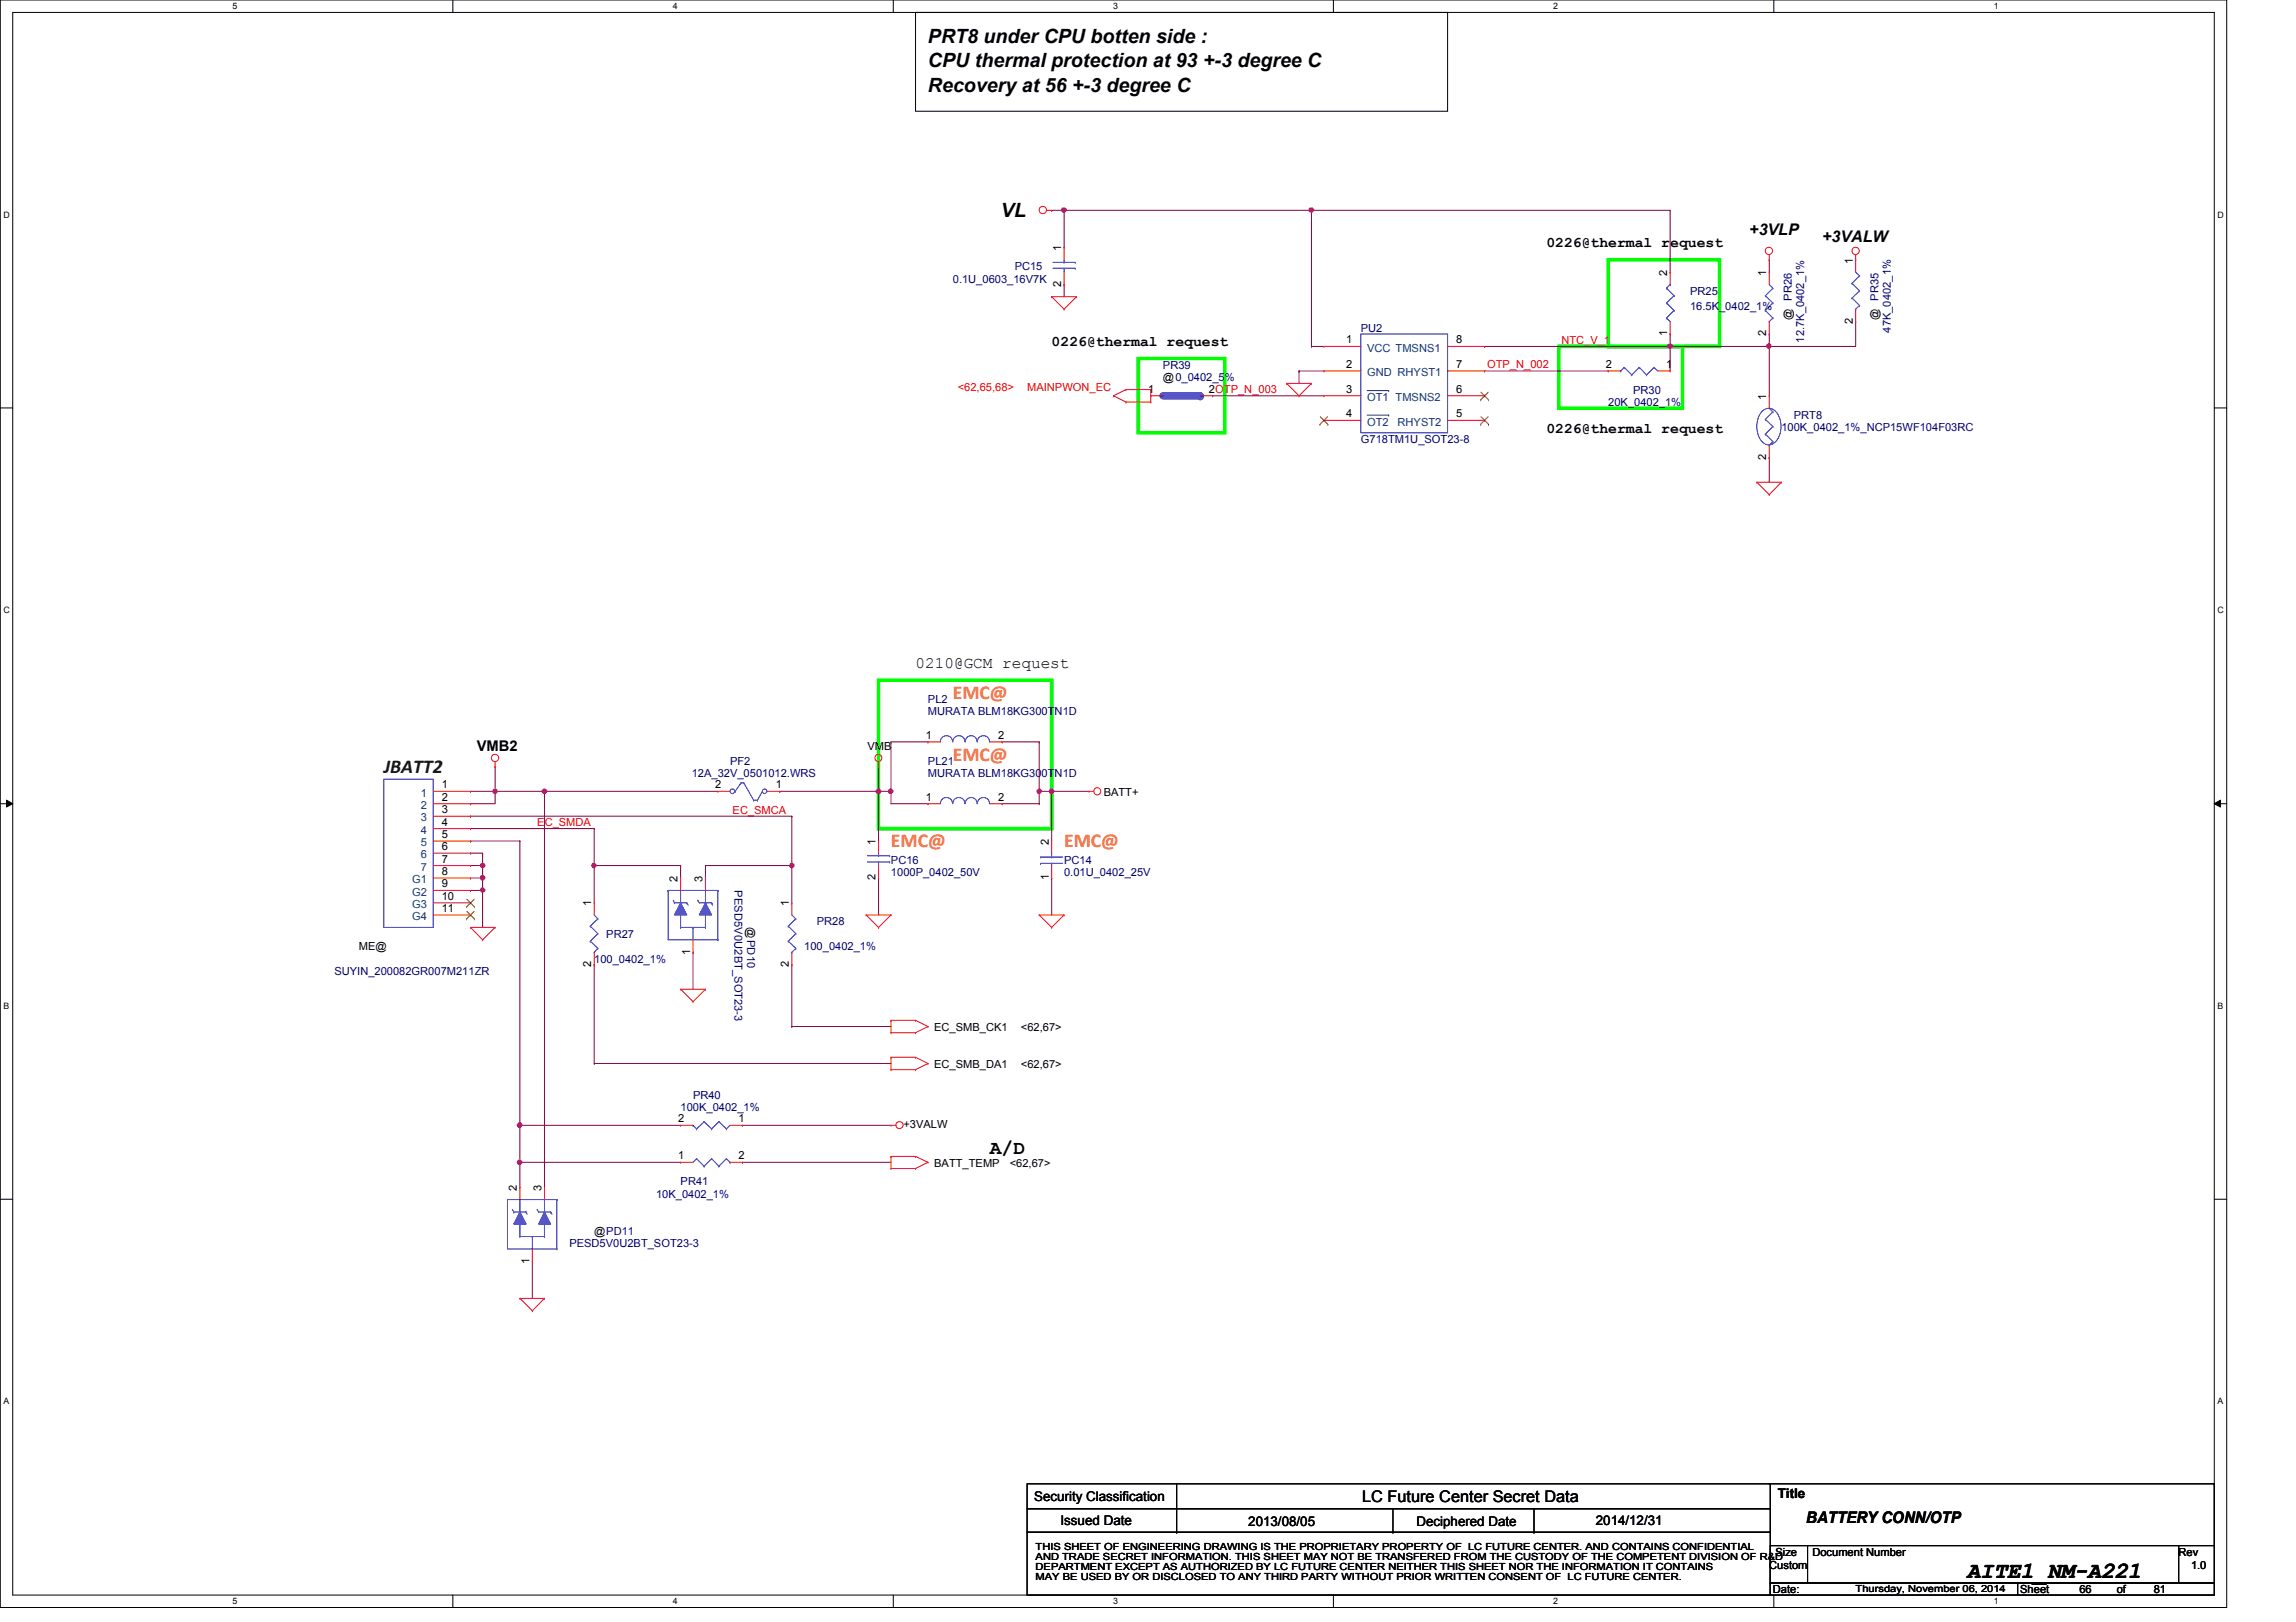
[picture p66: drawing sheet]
<svg xmlns="http://www.w3.org/2000/svg" width="297mm" height="210mm" viewBox="0 0 297 210" stroke-linecap="round" stroke-linejoin="round" font-family="sans-serif">
<defs><g id="words">
<text font-size="3" x="254.5" y="204.2">AITE1_NM-A221</text>
<g font-size="2.5">
<text x="120.1" y="5.5">PRT8 under CPU botten side :</text>
<text x="120.1" y="8.7">CPU thermal protection at 93 +-3 degree C</text>
<text x="120.1" y="11.9">Recovery at 56 +-3 degree C</text>
<text x="129.5" y="28.1">VL</text>
<text x="128.1" y="149.3">A/D</text>
</g>
<g font-size="2.5" fill="#ff8000">
<text x="123.3" y="90.4">EMC@</text>
<text x="123.3" y="98.4">EMC@</text>
<text x="115.3" y="109.6">EMC@</text>
<text x="137.7" y="109.6">EMC@</text>
</g>
<text font-size="2.5" fill="#004000" x="49.7" y="100">JBATT2</text>
<g font-size="2.1">
<text x="226.3" y="30.4">+3VLP</text>
<text x="235.8" y="31.4">+3VALW</text>
<text x="118.4" y="86.4">0210@GCM request</text>
<text x="176.2" y="194.4">LC Future Center Secret Data</text>
<text x="233.7" y="197.1">BATTERY CONN/OTP</text>
</g>
<g font-size="1.9">
<text x="200.1" y="32">0226@thermal request</text>
<text x="136.1" y="44.8">0226@thermal request</text>
<text x="200.1" y="56">0226@thermal request</text>
<text x="61.7" y="97.2">VMB2</text>
</g>
<g font-size="1.7">
<text x="133.8" y="194.3">Security Classification</text>
<text x="137.2" y="197.3">Issued Date</text>
<text x="161.5" y="197.5">2013/08/05</text>
<text x="183.3" y="197.5">Deciphered Date</text>
<text x="206.5" y="197.3">2014/12/31</text>
<text x="230" y="193.8">Title</text>
</g>
<g font-size="1.4" fill="#000080">
<text x="131.3" y="35">PC15</text>
<text x="123.3" y="36.6">0.1U_0603_16V7K</text>
<text x="218.6" y="38.2">PR25</text>
<text x="218.6" y="40.1">16.5K_0402_1%</text>
<text x="231.8" y="38.9" transform="rotate(-90 231.8 38.9)">PR26</text>
<text x="243" y="38.9" transform="rotate(-90 243 38.9)">PR35</text>
<text x="150.4" y="47.8">PR39</text>
<text x="176.1" y="43">PU2</text>
<text x="233.4" y="44.3" transform="rotate(-90 233.4 44.3)">12.7K_0402_1%</text>
<text x="244.6" y="43.1" transform="rotate(-90 244.6 43.1)">47K_0402_1%</text>
<text x="208.1" y="52.6">20K_0402_1%</text>
<text x="211.3" y="51">PR30</text>
<text x="176.1" y="57.4">G718TM1U_SOT23-8</text>
<text x="230.5" y="55.8">100K_0402_1%_NCP15WF104F03RC</text>
<text x="232.1" y="54.2">PRT8</text>
<text x="120.1" y="91">PL2</text>
<text x="120.1" y="92.6">MURATA BLM18KG300TN1D</text>
<text x="89.5" y="100.6">12A_32V_0501012.WRS</text>
<text x="94.4" y="99">PF2</text>
<text x="120.1" y="99">PL21</text>
<text x="120.1" y="100.6">MURATA BLM18KG300TN1D</text>
<text x="115.3" y="111.8">PC16</text>
<text x="115.3" y="113.4">1000P_0402_50V</text>
<text x="137.7" y="111.8">PC14</text>
<text x="137.7" y="113.4">0.01U_0402_25V</text>
<text x="95" y="115.2" transform="rotate(90 95 115.2)">PESD5V0U2BT_SOT23-3</text>
<text x="105.7" y="119.8">PR28</text>
<text x="76.9" y="124.6">100_0402_1%</text>
<text x="78.4" y="121.4">PR27</text>
<text x="104.1" y="123">100_0402_1%</text>
<text x="43.3" y="126.2">SUYIN_200082GR007M211ZR</text>
<text x="88.1" y="143.8">100K_0402_1%</text>
<text x="89.7" y="142.2">PR40</text>
<text x="84.9" y="155">10K_0402_1%</text>
<text x="88.1" y="153.4">PR41</text>
<text x="73.7" y="161.4">PESD5V0U2BT_SOT23-3</text>
</g>
<g font-size="1.4">
<text x="137.3" y="32.5" transform="rotate(-90 137.3 32.5)">1</text>
<text x="215.7" y="35.7" transform="rotate(-90 215.7 35.7)">2</text>
<text x="228.5" y="35.7" transform="rotate(-90 228.5 35.7)">1</text>
<text x="239.7" y="34.1" transform="rotate(-90 239.7 34.1)">1</text>
<text x="137.3" y="37.1" transform="rotate(-90 137.3 37.1)">2</text>
<text x="231.8" y="41.4" transform="rotate(-90 231.8 41.4)">@</text>
<text x="239.7" y="41.9" transform="rotate(-90 239.7 41.9)">2</text>
<text x="243" y="41.4" transform="rotate(-90 243 41.4)">@</text>
<text x="174.2" y="47.6">2</text>
<text x="174.2" y="44.4">1</text>
<text x="188.4" y="47.6">7</text>
<text x="188.4" y="44.4">8</text>
<text x="207.8" y="47.6">2</text>
<text x="215.6" y="47.6">1</text>
<text x="215.7" y="43.5" transform="rotate(-90 215.7 43.5)">1</text>
<text x="228.5" y="43.5" transform="rotate(-90 228.5 43.5)">2</text>
<text x="148.5" y="50.8">1</text>
<text x="150.4" y="49.4">@0_0402_5%</text>
<text x="156.4" y="50.8">2OTP_N_003</text>
<text x="174.2" y="50.8">3</text>
<text x="188.4" y="50.8">6</text>
<text x="228.5" y="51.7" transform="rotate(-90 228.5 51.7)">1</text>
<text x="174.2" y="54">4</text>
<text x="188.4" y="54">5</text>
<text x="228.5" y="59.5" transform="rotate(-90 228.5 59.5)">2</text>
<text x="119.8" y="95.6">1</text>
<text x="129.2" y="95.6">2</text>
<text x="112.2" y="97.1">VMB</text>
<text x="57.1" y="102">1</text>
<text x="57.1" y="105.2">3</text>
<text x="57.1" y="106.8">4</text>
<text x="57.1" y="103.6">2</text>
<text x="92.5" y="102">2</text>
<text x="100.4" y="102">1</text>
<text x="119.8" y="103.6">1</text>
<text x="129.2" y="103.6">2</text>
<text x="142.8" y="103">BATT+</text>
<text x="57.1" y="108.5">5</text>
<text x="57.1" y="110">6</text>
<text x="57.1" y="111.6">7</text>
<text x="57.1" y="113.2">8</text>
<text x="113.3" y="113.9" transform="rotate(-90 113.3 113.9)">2</text>
<text x="113.3" y="109.3" transform="rotate(-90 113.3 109.3)">1</text>
<text x="135.7" y="113.9" transform="rotate(-90 135.7 113.9)">1</text>
<text x="135.7" y="109.3" transform="rotate(-90 135.7 109.3)">2</text>
<text x="57.1" y="114.9">9</text>
<text x="57.1" y="116.5">10</text>
<text x="57.1" y="118">11</text>
<text x="76.5" y="117.3" transform="rotate(-90 76.5 117.3)">1</text>
<text x="87.7" y="114.1" transform="rotate(-90 87.7 114.1)">2</text>
<text x="90.9" y="114.1" transform="rotate(-90 90.9 114.1)">3</text>
<text x="102.1" y="117.3" transform="rotate(-90 102.1 117.3)">1</text>
<text x="46.4" y="123">ME@</text>
<text x="76.5" y="125.1" transform="rotate(-90 76.5 125.1)">2</text>
<text x="89.3" y="123.5" transform="rotate(-90 89.3 123.5)">1</text>
<text x="96.6" y="120" transform="rotate(90 96.6 120)">@PD10</text>
<text x="102.1" y="125.1" transform="rotate(-90 102.1 125.1)">2</text>
<text x="120.9" y="133.4">EC_SMB_CK1</text>
<text x="132.1" y="133.4">&lt;62,67&gt;</text>
<text x="120.9" y="138.2">EC_SMB_DA1</text>
<text x="132.1" y="138.2">&lt;62,67&gt;</text>
<text x="87.8" y="145.2">2</text>
<text x="95.5" y="145.2">1</text>
<text x="116.9" y="146">+3VALW</text>
<text x="66.9" y="154.1" transform="rotate(-90 66.9 154.1)">2</text>
<text x="70.1" y="154.1" transform="rotate(-90 70.1 154.1)">3</text>
<text x="87.8" y="150">1</text>
<text x="95.5" y="150">2</text>
<text x="120.9" y="151">BATT_TEMP</text>
<text x="130.6" y="151">&lt;62,67&gt;</text>
<text x="76.9" y="159.8">@PD11</text>
<text x="68.5" y="163.5" transform="rotate(-90 68.5 163.5)">1</text>
<text x="228.9" y="203">Custom</text>
<text x="229.7" y="201.4">Size</text>
<text x="234.5" y="201.4">Document Number</text>
<text x="281.9" y="201.4">Rev</text>
<text x="283.5" y="203">1.0</text>
<text x="229.4" y="206.2">Date:</text>
<text x="261.4" y="206.2">Sheet</text>
<text x="269" y="206.2">66</text>
<text x="273.9" y="206.2">of</text>
<text x="278.6" y="206.2">81</text>
</g>
<g font-size="1.4" fill="#004080">
<text x="176.9" y="45.5">VCC TMSNS1</text>
<text x="176.9" y="51.9">OT1 TMSNS2</text>
<text x="176.9" y="48.7">GND RHYST1</text>
<text x="176.9" y="55.1">OT2</text>
<text x="180.8" y="55.1">RHYST2</text>
<text x="54.4" y="103.1">1</text>
<text x="54.4" y="106.3">3</text>
<text x="54.4" y="107.9">4</text>
<text x="54.4" y="104.7">2</text>
<text x="54.4" y="109.5">5</text>
<text x="54.4" y="111.1">6</text>
<text x="54.4" y="112.7">7</text>
<text x="53.3" y="114.3">G1</text>
<text x="53.3" y="115.9">G2</text>
<text x="53.3" y="117.5">G3</text>
<text x="53.3" y="119.1">G4</text>
</g>
<g font-size="1.4" fill="#f00">
<text x="192.4" y="47.7">OTP_N_002</text>
<text x="202" y="44.5">NTC_V_1</text>
<text x="123.9" y="50.6">&lt;62,65,68&gt;</text>
<text x="132.9" y="50.6">MAINPWON_EC</text>
<text x="69.5" y="106.9">EC_SMDA</text>
<text x="94.8" y="105.3">EC_SMCA</text>
</g>
<g font-size="1.3">
<text x="134" y="200.6">THIS SHEET OF ENGINEERING DRAWING IS THE PROPRIETARY PROPERTY OF LC FUTURE CENTER. AND CONTAINS CONFIDENTIAL</text>
<text x="134" y="201.9">AND TRADE SECRET INFORMATION. THIS SHEET MAY NOT BE TRANSFERED FROM THE CUSTODY OF THE COMPETENT DIVISION OF R&amp;D</text>
<text x="134" y="203.2">DEPARTMENT EXCEPT AS AUTHORIZED BY LC FUTURE CENTER NEITHER THIS SHEET NOR THE INFORMATION IT CONTAINS</text>
<text x="134" y="204.5">MAY BE USED BY OR DISCLOSED TO ANY THIRD PARTY WITHOUT PRIOR WRITTEN CONSENT OF LC FUTURE CENTER.</text>
<text x="240.1" y="206">Thursday, November 06, 2014</text>
</g>
<g font-size="1.1">
<text x="30.1" y="1.1">5</text>
<text x="87" y="1.1">4</text>
<text x="144" y="1.1">3</text>
<text x="201" y="1.1">2</text>
<text x="257.9" y="1.1">1</text>
<text x=".5" y="28.2">D</text>
<text x="286.9" y="28.2">D</text>
<text x=".5" y="79.3">C</text>
<text x="286.9" y="79.3">C</text>
<text x=".5" y="130.6">B</text>
<text x="286.9" y="130.6">B</text>
<text x=".5" y="181.7">A</text>
<text x="286.9" y="181.7">A</text>
<text x="30.1" y="207.6">5</text>
<text x="87" y="207.6">4</text>
<text x="144" y="207.6">3</text>
<text x="201" y="207.6">2</text>
<text x="257.9" y="207.6">1</text>
</g>
</g></defs>
<path d="M0 0h288.1v208h-288.1zM1.6 1.6h284.9v204.8h-284.9z" fill="none" stroke="#000" stroke-width=".13"/>
<g fill="#fff">
<path d="M30.1 .2h.6v1.2h-.6z"/>
<path d="M30.1 206.6h.6v1.2h-.6z"/>
</g>
<path d="M58.6 0v1.6M58.6 206.4v1.6" fill="none" stroke="#000" stroke-width=".13"/>
<g fill="#fff">
<path d="M87 .2h.6v1.2h-.6z"/>
<path d="M87 206.6h.6v1.2h-.6z"/>
</g>
<path d="M115.6 0v1.6M115.6 206.4v1.6" fill="none" stroke="#000" stroke-width=".13"/>
<g fill="#fff">
<path d="M144 .2h.6v1.2h-.6z"/>
<path d="M144 206.6h.6v1.2h-.6z"/>
</g>
<path d="M172.5 0v1.6M172.5 206.4v1.6" fill="none" stroke="#000" stroke-width=".13"/>
<g fill="#fff">
<path d="M201 .2h.5v1.2h-.5z"/>
<path d="M201 206.6h.5v1.2h-.5z"/>
</g>
<path d="M229.5 0v1.6M229.5 206.4v1.6" fill="none" stroke="#000" stroke-width=".13"/>
<g fill="#fff">
<path d="M257.9 .2h.6v1.2h-.6z"/>
<path d="M257.9 206.6h.6v1.2h-.6z"/>
<path d="M.5 27.2h.7v1.2h-.7z"/>
<path d="M286.9 27.2h.8v1.2h-.8z"/>
<path d="M.5 78.4h.7v1.1h-.7z"/>
<path d="M286.9 78.4h.8v1.1h-.8z"/>
</g>
<path d="M0 52.8h1.6M286.5 52.8h1.6" fill="none" stroke="#000" stroke-width=".13"/>
<g fill="#fff">
<path d="M.5 129.6h.7v1.2h-.7z"/>
<path d="M286.9 129.6h.7v1.2h-.7z"/>
</g>
<path d="M0 104h1.6M.8 103.5l.8 .5-.8 .4zM286.5 104l.8-.5v.9zM286.5 104h1.6" fill="none" stroke="#000" stroke-width=".13"/>
<path d="M.8 103.5l.8 .5-.8 .4zM286.5 104l.8-.5v.9z" fill="#000"/>
<g fill="#fff">
<path d="M.5 180.8h.7v1.1h-.7z"/>
<path d="M286.9 180.8h.7v1.1h-.7z"/>
</g>
<path d="M118.4 1.6h68.9v12.8h-68.9zM0 155.2h1.6M286.5 155.2h1.6" fill="none" stroke="#000" stroke-width=".13"/>
<path d="M208.1 33.6h14.4v11.2h-14.4zM147.3 46.4h11.2v9.6h-11.2zM201.7 44.8h16v8h-16zM113.7 88h22.4v19.2h-22.4z" fill="none" stroke="#0f0" stroke-width=".47"/>
<path d="M60.9 107.2h.1M60.9 107.2h16M76.9 112h.1M76.9 112v4.8M102.4 112h.1M102.4 112v4.8M102.4 124.8h.1M102.4 124.8v8M96.1 145.6h.1M96.1 150.4h.1M96.1 145.6h19.2M96.1 150.4h19.2" fill="none" stroke="#800040" stroke-width=".13"/>
<circle cx="102.4" cy="112" r=".3" fill="#f0f"/>
<circle cx="102.4" cy="112" r=".3" fill="none" stroke="#f0f" stroke-width=".13"/>
<path d="M60.9 108.8h.1M60.9 108.8h6.4M67.3 145.6h.1M67.3 145.6v4.8" fill="none" stroke="#800040" stroke-width=".13"/>
<circle cx="67.2" cy="145.6" r=".31" fill="#f0f"/>
<circle cx="67.2" cy="145.6" r=".31" fill="none" stroke="#f0f" stroke-width=".13"/>
<path d="M113.7 99.2h.1M113.7 99.2v3.2M76.9 137.6h.1M76.9 137.6h38.4M67.3 145.6h.1M67.3 145.6h20.7" fill="none" stroke="#800040" stroke-width=".13"/>
<circle cx="113.6" cy="102.4" r=".31" fill="#f0f"/>
<circle cx="113.6" cy="102.4" r=".31" fill="none" stroke="#f0f" stroke-width=".13"/>
<g fill="none" stroke="#800040" stroke-width=".13">
<path d="M64 99.2h.1M64 99.2v3.2M113.7 102.4h.1M113.7 113.6h.1M113.7 102.4v6.4M113.7 113.6v4.8M134.4 102.4h.1M134.4 102.4h1.7M136.1 113.6h.1M136.1 102.4h.1M136.1 102.4v6.4M136.1 113.6v4.8"/>
<path d="M76.9 124.8h.1M76.9 124.8v12.8M102.4 132.8h.1M102.4 132.8h12.9M67.3 150.4h.1M67.3 150.4h20.7"/>
</g>
<circle cx="67.2" cy="150.4" r=".3" fill="#f0f"/>
<circle cx="67.2" cy="150.4" r=".3" fill="none" stroke="#f0f" stroke-width=".13"/>
<g fill="none" stroke="#800040" stroke-width=".13">
<path d="M169.7 27.2h.1M169.7 27.2h46.4M216.1 43.2h.1M216.1 44.8h.1M216.1 43.2v4.8M228.9 44.8h.1M228.9 44.8v6.4M60.9 102.4h.1M60.9 104h.1M60.9 102.4h3.1M64 102.4h.1M64 102.4v1.6h-3.1"/>
<path d="M70.4 102.4h.1M70.4 102.4h22.5M100.9 102.4h.1M100.9 102.4h12.8"/>
</g>
<circle cx="228.9" cy="44.8" r=".3" fill="#f0f"/>
<circle cx="228.9" cy="44.8" r=".3" fill="none" stroke="#f0f" stroke-width=".13"/>
<g fill="none" stroke="#800040" stroke-width=".13">
<path d="M137.7 36.8h.1M137.7 36.8v1.6M169.7 27.2h.1M169.7 27.2v17.6M216.1 27.2h.1M216.1 27.2v8M156.9 51.2h.1M156.9 51.2h14.4M168.1 48h.1M168.1 48v1.6M168.1 48h3.2M169.7 44.8h.1"/>
<path d="M169.7 44.8h1.6M228.9 59.2h.1M228.9 59.2v3.2"/>
</g>
<circle cx="169.7" cy="27.2" r=".31" fill="#f0f"/>
<circle cx="169.7" cy="27.2" r=".31" fill="none" stroke="#f0f" stroke-width=".13"/>
<path d="M137.7 27.2h.1M137.7 27.2h32M137.7 27.2v4.8" fill="none" stroke="#800040" stroke-width=".13"/>
<circle cx="137.7" cy="27.2" r=".31" fill="#f0f"/>
<circle cx="137.7" cy="27.2" r=".31" fill="none" stroke="#f0f" stroke-width=".13"/>
<g fill="none" stroke="#800040" stroke-width=".13">
<path d="M136.1 27.2h.1M136.1 27.2h1.6M228.9 33.6h.1M228.9 33.6v1.6M192.1 48h.1M192.1 44.8h.1M192.1 48h16M192.1 44.8h24M228.9 43.2h.1M228.9 43.2v1.6M60.9 105.6h.1M60.9 105.6h41.5"/>
<path d="M67.3 108.8h.1M67.3 108.8v36.8"/>
</g>
<circle cx="216.1" cy="44.8" r=".3" fill="#f0f"/>
<circle cx="216.1" cy="44.8" r=".3" fill="none" stroke="#f0f" stroke-width=".13"/>
<path d="M76.9 112h.1M76.9 112h11.1" fill="none" stroke="#800040" stroke-width=".13"/>
<circle cx="76.8" cy="112" r=".3" fill="#f0f"/>
<circle cx="76.8" cy="112" r=".3" fill="none" stroke="#f0f" stroke-width=".13"/>
<path d="M70.4 102.4h.1M70.4 102.4v51.2M76.9 107.2h.1M76.9 107.2v4.8M88 112h.1M88 112v1.6M91.3 112h.1M91.3 112v1.6M102.4 105.6h.1M102.4 105.6v6.4h-11.1M89.7 123.2h.1M89.7 123.2v4.8" fill="none" stroke="#800040" stroke-width=".13"/>
<circle cx="70.4" cy="102.4" r=".3" fill="#f0f"/>
<circle cx="70.4" cy="102.4" r=".3" fill="none" stroke="#f0f" stroke-width=".13"/>
<path d="M64 102.4h.1M64 102.4h6.4M67.3 150.4h.1M67.3 150.4v3.2" fill="none" stroke="#800040" stroke-width=".13"/>
<circle cx="64" cy="102.4" r=".3" fill="#f0f"/>
<circle cx="64" cy="102.4" r=".3" fill="none" stroke="#f0f" stroke-width=".13"/>
<path d="M60.9 110.4h.1M60.9 112h.1M60.9 113.6h.1M60.9 110.4h1.5M60.9 112h1.5M60.9 113.6h1.5M62.4 115.2h.1M62.4 113.6h.1M62.4 113.6v6.4M68.9 163.2h.1M68.9 163.2v4.8" fill="none" stroke="#800040" stroke-width=".13"/>
<circle cx="62.4" cy="113.6" r=".31" fill="#f0f"/>
<circle cx="62.4" cy="113.6" r=".31" fill="none" stroke="#f0f" stroke-width=".13"/>
<path d="M60.9 115.2h.1M60.9 115.2h1.5" fill="none" stroke="#800040" stroke-width=".13"/>
<circle cx="62.4" cy="115.2" r=".3" fill="#f0f"/>
<circle cx="62.4" cy="115.2" r=".3" fill="none" stroke="#f0f" stroke-width=".13"/>
<path d="M136.1 102.4h.1M136.1 102.4h4.8" fill="none" stroke="#800040" stroke-width=".13"/>
<circle cx="136.1" cy="102.4" r=".3" fill="#f0f"/>
<circle cx="136.1" cy="102.4" r=".3" fill="none" stroke="#f0f" stroke-width=".13"/>
<path d="M62.4 112h.1M62.4 112v1.6" fill="none" stroke="#800040" stroke-width=".13"/>
<circle cx="62.4" cy="112" r=".3" fill="#f0f"/>
<circle cx="62.4" cy="112" r=".3" fill="none" stroke="#f0f" stroke-width=".13"/>
<g fill="none" stroke="#800040" stroke-width=".13">
<path d="M216.1 44.8h.1M228.9 44.8h.1M240.1 41.6h.1M240.1 41.6v3.2h-24M115.3 96h4.8M120.1 96h.1M129.7 96h.1M129.7 96h4.7M134.4 96h.1M134.4 96v6.4M62.4 110.4h.1M62.4 110.4v1.6"/>
<path d="M115.3 104h4.8M120.1 104h.1M129.7 104h.1M129.7 104h4.7"/>
</g>
<circle cx="134.4" cy="102.4" r=".3" fill="#f0f"/>
<circle cx="134.4" cy="102.4" r=".3" fill="none" stroke="#f0f" stroke-width=".13"/>
<path d="M115.3 102.4h.1M115.3 102.4v1.6M134.4 104h.1M134.4 102.4v1.6" fill="none" stroke="#800040" stroke-width=".13"/>
<circle cx="115.2" cy="102.4" r=".3" fill="#f0f"/>
<circle cx="115.2" cy="102.4" r=".3" fill="none" stroke="#f0f" stroke-width=".13"/>
<path d="M115.3 96h.1M115.3 96v6.4M113.7 102.4h1.6M115.3 102.4h.1" fill="none" stroke="#800040" stroke-width=".13"/>
<g fill="none" stroke="#f00" stroke-width=".13">
<path d="M135.4 27.2h.7M136.1 27.2h.1M136.1 38.4h.1M136.1 38.4h3.2M136.1 38.4l1.6 1.6M137.7 32h.1M137.7 36.8h.1M137.7 32v1.6M137.7 35.2v1.6M139.3 38.4h.1M139.3 38.4l-1.6 1.6M228.9 33.6h.1"/>
<path d="M228.9 35.2h.1M228.9 33v.6M228.9 35.2v1.6M240.1 33.6h.1M240.1 33v2.2M137.7 40h.1M144.1 51.2h.1M144.1 51.2l1.6 .8M145.7 52h.1M145.7 50.4h.1M145.7 52h3.2M145.7 50.4l-1.6 .8"/>
<path d="M145.7 50.4h3.2M148.9 50.4h.1M148.9 52h.1M148.9 50.4v1.6M166.5 49.6h.1M166.5 49.6h3.2M166.5 49.6l1.6 1.6M168.1 51.2h.1M169.7 49.6h.1M169.7 49.6l-1.6 1.6M228.9 43.2h.1M228.9 51.2h.1"/>
<path d="M228.9 59.2h.1M228.9 41.6v1.6M228.9 51.2v1.6M228.9 57.6v1.6M240.1 41.6h.1M240.1 40v1.6M227.3 62.4h.1M227.3 62.4h3.2M227.3 62.4l1.6 1.6M228.9 64h.1M230.5 62.4h.1M230.5 62.4l-1.6 1.6"/>
<path d="M64 99.2h.1M64 98.6v.6M113.7 99.2h.1M113.7 98.6v.6M56 118.4h4.9M56 102.4h4.9M56 105.6h4.9M56 107.2h4.9M56 104h4.9M56 108.8h4.9M56 110.4h4.9M56 112h4.9"/>
<path d="M56 113.6h4.9M56 115.2h4.9M56 116.8h4.9M60.9 102.4h.1M60.9 105.6h.1M60.9 107.2h.1M60.9 104h.1M60.9 108.8h.1M60.9 110.4h.1M60.9 112h.1M60.9 113.6h.1M60.9 115.2h.1"/>
<path d="M60.9 116.8h.1M60.9 118.4h.1M92.9 102.4h.1M92.9 102.4h1.5M99.3 102.4h1.6M100.9 102.4h.1M112.1 118.4h.1M112.1 118.4h3.2M112.1 118.4l1.6 1.6M115.3 118.4h.1M115.3 118.4l-1.6 1.6M120.1 104h.1"/>
<path d="M120.1 104h1.6M128.1 104h1.6M129.7 104h.1M134.4 118.4h.1M134.4 118.4h3.3M134.4 118.4l1.7 1.6M137.7 118.4h.1M137.7 118.4l-1.6 1.6M140.9 102.4h.1M140.9 102.4h.6M60.9 120h.1M60.9 120h3.1"/>
<path d="M60.9 120l1.5 1.6M62.4 121.6h.1M64 120h.1M64 120l-1.6 1.6M88 128h.1M88 128h3.3M88 128l1.7 1.6M89.7 129.6h.1M91.3 128h.1M91.3 128l-1.6 1.6M113.7 120h.1M115.3 136.8h.1"/>
<path d="M115.3 138.4h.1M115.3 132h.1M115.3 133.6h.1M115.3 132v1.6M115.3 136.8v1.6M115.3 136.8h3.1M115.3 138.4h3.1M115.3 132h3.1M115.3 133.6h3.1M118.4 136.8h.1M118.4 138.4h.1M118.4 132h.1"/>
<path d="M118.4 133.6h.1M118.4 136.8l1.7 .8M118.4 132l1.7 .8M120.1 137.6h.1M120.1 132.8h.1M120.1 137.6l-1.7 .8M120.1 132.8l-1.7 .8M136.1 120h.1M88 150.4h.1M88 150.4h1.7M94.4 150.4h1.7M96.1 150.4h.1"/>
<path d="M115.3 149.6h.1M115.3 151.2h.1M115.3 145.6h.1M115.3 149.6h3.1M115.3 149.6v1.6M115.3 151.2h3.1M115.3 145.6h.6M118.4 149.6h.1M118.4 151.2h.1M118.4 149.6l1.7 .8M120.1 150.4h.1M120.1 150.4l-1.7 .8"/>
<path d="M67.3 168h.1M67.3 168h3.1M67.3 168l1.6 1.6M68.9 169.6h.1M70.4 168h.1M70.4 168l-1.5 1.6"/>
<circle cx="134.9" cy="27.2" r=".47"/>
<circle cx="228.8" cy="32.5" r=".47"/>
<circle cx="240.1" cy="32.5" r=".47"/>
<circle cx="64" cy="98.1" r=".47"/>
<circle cx="113.6" cy="98.1" r=".46"/>
<circle cx="141.9" cy="102.4" r=".46"/>
<circle cx="116.4" cy="145.6" r=".46"/>
</g>
<g fill="none" stroke="#000" stroke-width=".13">
<path d="M132.9 192h96.1v3.2h-96.1zM132.9 195.2h96.1v3.1h-96.1zM132.9 198.3h96.1v8.1h-96.1zM152.2 195.2h.1M152.2 198.3h.1M152.2 192v6.3M180.2 198.3h.1M180.2 195.2v3.1M198.5 198.3h.1M198.5 195.2v3.1M228.9 192h57.6M286.5 192h.1"/>
<path d="M286.5 192v8M229 200h4.8v4.9h-4.8zM229 204.9h32v1.5h-32zM233.8 200h48.1v4.9h-48.1zM261 204.9h25.5v1.5h-25.5zM281.9 200h4.6v4.9h-4.6z"/>
</g>
<g fill="none" stroke="#00f" stroke-width=".13">
<path d="M136.2 34.7h2.9M136.2 34h2.9M137.7 34h.1M137.7 34.7h.1M137.7 33.6v.4M137.7 34.7v.5M139.1 34.7h.1M139.1 34h.1M228.4 38.3h.1M228.4 38.3l1 .9M228.9 36.8l.5 .5M229.4 37.3h.1"/>
<path d="M229.4 39.2h.1M229.4 37.3l-1 1M229.4 39.2l-1 1M239.6 36.7h.1M239.6 38.6h.1M239.6 36.7l1 .9M239.6 38.6l1 .9M240.1 35.2l.5 .5M240.6 35.7h.1M240.6 37.6h.1M240.6 39.5h.1M240.6 35.7l-1 1"/>
<path d="M240.6 37.6l-1 1M240.6 39.5l-.5 .5M228 53.2a1.2 1.2 0 0 1 2 .3 2.92 2.92 0 0 1-.7 4 1.23 1.23 0 0 1-1.6-.6 3.2 3.2 0 0 1 .3-3.7zM228.4 40.2h.1M228.4 54.3h.1M228.4 56.2h.1M228.4 40.2l1 .9M228.4 54.3l1 .9M228.4 56.2l1 .9M228.9 41.6h.1M228.9 57.6h.1M228.9 52.8l.5 .5"/>
<path d="M229.4 41.1h.1M229.4 53.3h.1M229.4 55.2h.1M229.4 57.1h.1M229.4 41.1l-.5 .5M229.4 53.3l-1 1M229.4 55.2l-1 1M229.4 57.1l-.5 .5M240.1 40h.1M49.7 100.8h6.3v19.2h-6.3zM95.1 102.4h.1M95.9 101.3h.1"/>
<path d="M95.9 101.3h.3M95.9 101.3l-.8 1.1M96.2 101.3h.1M96.2 101.3l1.3 2.2M97.5 103.5h.1M97.5 103.5h.5M98 103.5h.1M98.6 102.4l-.6 1.1M121.7 104a.78 .78 0 0 1 .7-.8 .78 .78 0 0 1 .8 .8M123.3 104a.78 .78 0 0 1 .8-.8 .78 .78 0 0 1 .7 .8M124.9 104a.76 .76 0 0 1 .7-.8 .76 .76 0 0 1 .8 .8M126.4 104a.78 .78 0 0 1 .8-.8 .78 .78 0 0 1 .8 .8"/>
<path d="M90.1 149.9h.1M90.1 149.9l-.4 .5M90.1 149.9l1 1M91.1 150.9h.1M92.1 149.9h.1M92.1 149.9l-1 1M92.1 149.9l.9 1M93 150.9h.1M94 149.9h.1M94 149.9l-1 1M94 149.9l.4 .5M94.4 150.4h.1"/>
<circle cx="94.8" cy="102.4" r=".31"/>
<circle cx="98.9" cy="102.4" r=".3"/>
</g>
<path d="M60.4 117.3h.1M60.4 118.9h.1M60.4 116.4l1 .9M60.4 117.9l1 1M61.3 116.4l-.9 .9M61.3 117.9l-.9 1M61.4 117.3h.1M61.4 118.9h.1" fill="none" stroke="#804000" stroke-width=".13"/>
<path d="M88 116.8l.9 1.6h-1.7z" fill="#00f"/>
<g fill="none" stroke="#00f" stroke-width=".13">
<path d="M86.4 115.2h.1M86.4 115.2v6.4h6.5M86.4 115.2h6.5M88 116.8l.9 1.6h-1.7zM88 116.8h.1M88 115.2v1.6M88 118.4v1.6M91.3 116.8h.1M91.3 115.2v1.6M92.9 115.2h.1M92.9 115.2v6.4M88 120h.1"/>
<path d="M88 120h1.7M89.7 120h.1M89.7 120v1.6M92.9 121.6h.1"/>
</g>
<path d="M91.3 116.8l.8 1.6h-1.6z" fill="#00f"/>
<g fill="none" stroke="#00f" stroke-width=".13">
<path d="M121.7 96a.78 .78 0 0 1 .7-.8 .78 .78 0 0 1 .8 .8M123.3 96a.78 .78 0 0 1 .8-.8 .78 .78 0 0 1 .7 .8M124.9 96a.76 .76 0 0 1 .7-.8 .76 .76 0 0 1 .8 .8M126.4 96a.78 .78 0 0 1 .8-.8 .78 .78 0 0 1 .8 .8M87.1 116.5h.1M87.1 116.5l.1 .3M87.2 116.8h.1M87.2 116.8h1.7M88.9 116.8h.1M88.9 116.8l.1 .3M90.3 116.5h.1M90.3 116.5l.2 .3h1.6"/>
<path d="M91.3 116.8l.8 1.6h-1.6zM91.3 118.4v1.6M92.1 116.8h.1M92.1 116.8l.1 .3M89.7 120h1.6M91.3 120h.1"/>
</g>
<path d="M120.1 96h.1M120.1 96h1.6M128.1 96h1.6M129.7 96h.1M88 113.6h.1M88 113.6v1.6M91.3 113.6h.1M91.3 113.6v1.6M89.7 123.2h.1M89.7 121.6v1.6" fill="none" stroke="#f00" stroke-width=".13"/>
<path d="M67.3 156.8l.8 1.6h-1.6z" fill="#00f"/>
<g fill="none" stroke="#00f" stroke-width=".13">
<path d="M65.7 155.2h.1M65.7 155.2v6.4h6.3M65.7 155.2h6.3M67.3 156.8l.8 1.6h-1.6zM67.3 156.8h.1M67.3 155.2v1.6M67.3 158.4v1.6M70.4 156.8h.1M70.4 155.2v1.6M72 155.2h.1M72 155.2v6.4M67.3 160h.1"/>
<path d="M67.3 160h1.6M68.9 160h.1M68.9 160v1.6M72 161.6h.1"/>
</g>
<path d="M70.4 156.8l.8 1.6h-1.5z" fill="#00f"/>
<g fill="none" stroke="#00f" stroke-width=".13">
<path d="M215.6 39.2h.1M215.6 37.3h.1M215.6 39.2l1 1M215.6 37.3l1 1M216.1 36.8h.1M216.1 36.8l-.5 .5M216.6 38.3h.1M216.6 38.3l-1 .9M176.1 43.2h11.2v12.8h-11.2zM209.7 48h.1M210.1 47.5h.1M210.1 47.5l1 1"/>
<path d="M210.1 47.5l-.4 .5M211.1 48.5h.1M212.1 47.5h.1M212.1 47.5l.9 1M212.1 47.5l-1 1M213 48.5h.1M214 47.5h.1M214 47.5l.5 .5M214 47.5l-1 1M215.6 41.1h.1M215.6 41.1l.5 .5M216.6 40.2h.1"/>
<path d="M216.6 40.2l-1 .9M102 119.8h.1M102 119.8l1 1M102.4 118.4l.6 .5M103 118.9h.1M103 118.9l-1 .9M134.6 110.9h.1M134.6 111.7h.1M134.6 110.9h2.9M134.6 111.7h2.9M136.1 111.7h.1M136.1 110.9h.1"/>
<path d="M136.1 110.4v.5M136.1 111.7v.3M102 121.8h.1M102 121.8l1 .9M102.4 123.2h.1M103 120.8h.1M103 122.7h.1M103 120.8l-1 1M103 122.7l-.6 .5M66.3 156.5h.1M66.3 156.5l.2 .3M66.5 156.8h.1"/>
<path d="M66.5 156.8h1.6M68.1 156.8h.1M68.1 156.8l.1 .3M69.5 156.5h.1M69.5 156.5l.2 .3h1.5M70.4 156.8l.8 1.6h-1.5zM70.4 158.4v1.6M71.2 156.8h.1M71.2 156.8l.2 .3M68.9 160h1.5M70.4 160h.1"/>
</g>
<g fill="none" stroke="#f00" stroke-width=".13">
<path d="M216.1 35.2h.1M216.1 35.2v1.6M171.3 51.2h.1M171.3 54.4h.1M171.3 48h.1M171.3 44.8h.1M171.3 54.4h4.8M171.3 51.2h4.8M171.3 48h4.8M171.3 44.8h4.8M187.3 54.4h4.8M187.3 51.2h4.8"/>
<path d="M187.3 48h4.8M187.3 44.8h4.8M192.1 54.4h.1M192.1 51.2h.1M192.1 48h.1M192.1 44.8h.1M208.1 48h.1M208.1 48h1.6M214.5 48h1.6M216.1 43.2h.1M216.1 48h.1M216.1 41.6v1.6"/>
<path d="M102.4 116.8h.1M102.4 116.8v1.6M136.1 113.6h.1M136.1 108.8h.1M136.1 108.8v1.6M136.1 112v1.6M102.4 124.8h.1M102.4 123.2v1.6M67.3 153.6h.1M67.3 153.6v1.6M70.4 153.6h.1M70.4 153.6v1.6"/>
<path d="M68.9 163.2h.1M68.9 161.6v1.6"/>
</g>
<path d="M170.8 54.9h.1M170.8 53.9l1 1M171.7 53.9l-.9 1M171.8 54.9h.1M191.6 54.9h.1M191.6 51.7h.1M191.6 53.9l1 1M191.6 50.8l1 .9M192.5 53.9l-.9 1M192.5 50.8l-.9 .9M192.6 54.9h.1M192.6 51.7h.1" fill="none" stroke="#804000" stroke-width=".13"/>
<path d="M176.9 50.5h2.8M176.9 53.7h2.8M179.7 50.5h.1M179.7 53.7h.1" fill="none" stroke="#004080" stroke-width=".13"/>
<path d="M150.4 51.2h4.9" fill="none" stroke="#00f" stroke-width=".93"/>
<circle cx="155.3" cy="51.2" r=".47" fill="#00f"/>
<g fill="none" stroke="#f00" stroke-width=".13">
<path d="M148.9 51.2h.1M148.9 51.2h1.5M155.3 51.2h1.6M156.9 51.2h.1M76.9 116.8h.1M76.9 116.8v1.6M113.7 108.8h.1M113.7 113.6h.1M113.7 108.8v1.6M113.7 112v1.6M76.9 124.8h.1M76.9 123.2v1.6"/>
<path d="M88 145.6h.1M88 145.6h1.7M94.4 145.6h1.7M96.1 145.6h.1"/>
</g>
<g fill="none" stroke="#00f" stroke-width=".13">
<path d="M76.4 119.8h.1M76.4 119.8l.9 1M76.9 118.4l.4 .5M77.3 118.9h.1M77.3 118.9l-.9 .9M112.2 111.5h2.9M112.2 110.7h2.9M113.7 110.7h.1M113.7 111.5h.1M113.7 110.4v.3M113.7 111.5v.5M115.1 111.5h.1"/>
<path d="M115.1 110.7h.1M76.4 121.8h.1M76.4 121.8l.9 .9M76.9 123.2h.1M77.3 120.8h.1M77.3 122.7h.1M77.3 120.8l-.9 1M77.3 122.7l-.4 .5M89.7 145.6h.1M89.7 145.6l.4 .5M90.1 146.1h.1M91.1 145.2h.1"/>
<path d="M91.1 145.2l1 .9M91.1 145.2l-1 .9M92.1 146.1h.1M93 145.2h.1M93 145.2l1 .9M93 145.2l-.9 .9M94 146.1h.1M94.4 145.6l-.4 .5"/>
</g>
<circle cx="102.4" cy="112" r=".3" fill="#f0f"/>
<circle cx="102.4" cy="112" r=".3" fill="none" stroke="#f0f" stroke-width=".13"/>
<circle cx="67.2" cy="145.6" r=".31" fill="#f0f"/>
<circle cx="67.2" cy="145.6" r=".31" fill="none" stroke="#f0f" stroke-width=".13"/>
<circle cx="113.6" cy="102.4" r=".31" fill="#f0f"/>
<circle cx="113.6" cy="102.4" r=".31" fill="none" stroke="#f0f" stroke-width=".13"/>
<circle cx="67.2" cy="150.4" r=".3" fill="#f0f"/>
<circle cx="67.2" cy="150.4" r=".3" fill="none" stroke="#f0f" stroke-width=".13"/>
<circle cx="228.9" cy="44.8" r=".3" fill="#f0f"/>
<circle cx="228.9" cy="44.8" r=".3" fill="none" stroke="#f0f" stroke-width=".13"/>
<circle cx="169.7" cy="27.2" r=".31" fill="#f0f"/>
<circle cx="169.7" cy="27.2" r=".31" fill="none" stroke="#f0f" stroke-width=".13"/>
<circle cx="137.7" cy="27.2" r=".31" fill="#f0f"/>
<circle cx="137.7" cy="27.2" r=".31" fill="none" stroke="#f0f" stroke-width=".13"/>
<circle cx="216.1" cy="44.8" r=".3" fill="#f0f"/>
<circle cx="216.1" cy="44.8" r=".3" fill="none" stroke="#f0f" stroke-width=".13"/>
<circle cx="76.8" cy="112" r=".3" fill="#f0f"/>
<circle cx="76.8" cy="112" r=".3" fill="none" stroke="#f0f" stroke-width=".13"/>
<circle cx="70.4" cy="102.4" r=".3" fill="#f0f"/>
<circle cx="70.4" cy="102.4" r=".3" fill="none" stroke="#f0f" stroke-width=".13"/>
<circle cx="64" cy="102.4" r=".3" fill="#f0f"/>
<circle cx="64" cy="102.4" r=".3" fill="none" stroke="#f0f" stroke-width=".13"/>
<circle cx="62.4" cy="113.6" r=".31" fill="#f0f"/>
<circle cx="62.4" cy="113.6" r=".31" fill="none" stroke="#f0f" stroke-width=".13"/>
<circle cx="62.4" cy="115.2" r=".3" fill="#f0f"/>
<circle cx="62.4" cy="115.2" r=".3" fill="none" stroke="#f0f" stroke-width=".13"/>
<circle cx="136.1" cy="102.4" r=".3" fill="#f0f"/>
<circle cx="136.1" cy="102.4" r=".3" fill="none" stroke="#f0f" stroke-width=".13"/>
<circle cx="62.4" cy="112" r=".3" fill="#f0f"/>
<circle cx="62.4" cy="112" r=".3" fill="none" stroke="#f0f" stroke-width=".13"/>
<circle cx="134.4" cy="102.4" r=".3" fill="#f0f"/>
<circle cx="134.4" cy="102.4" r=".3" fill="none" stroke="#f0f" stroke-width=".13"/>
<circle cx="115.2" cy="102.4" r=".3" fill="#f0f"/>
<circle cx="115.2" cy="102.4" r=".3" fill="none" stroke="#f0f" stroke-width=".13"/>
<use href="#words"/>
</svg>
